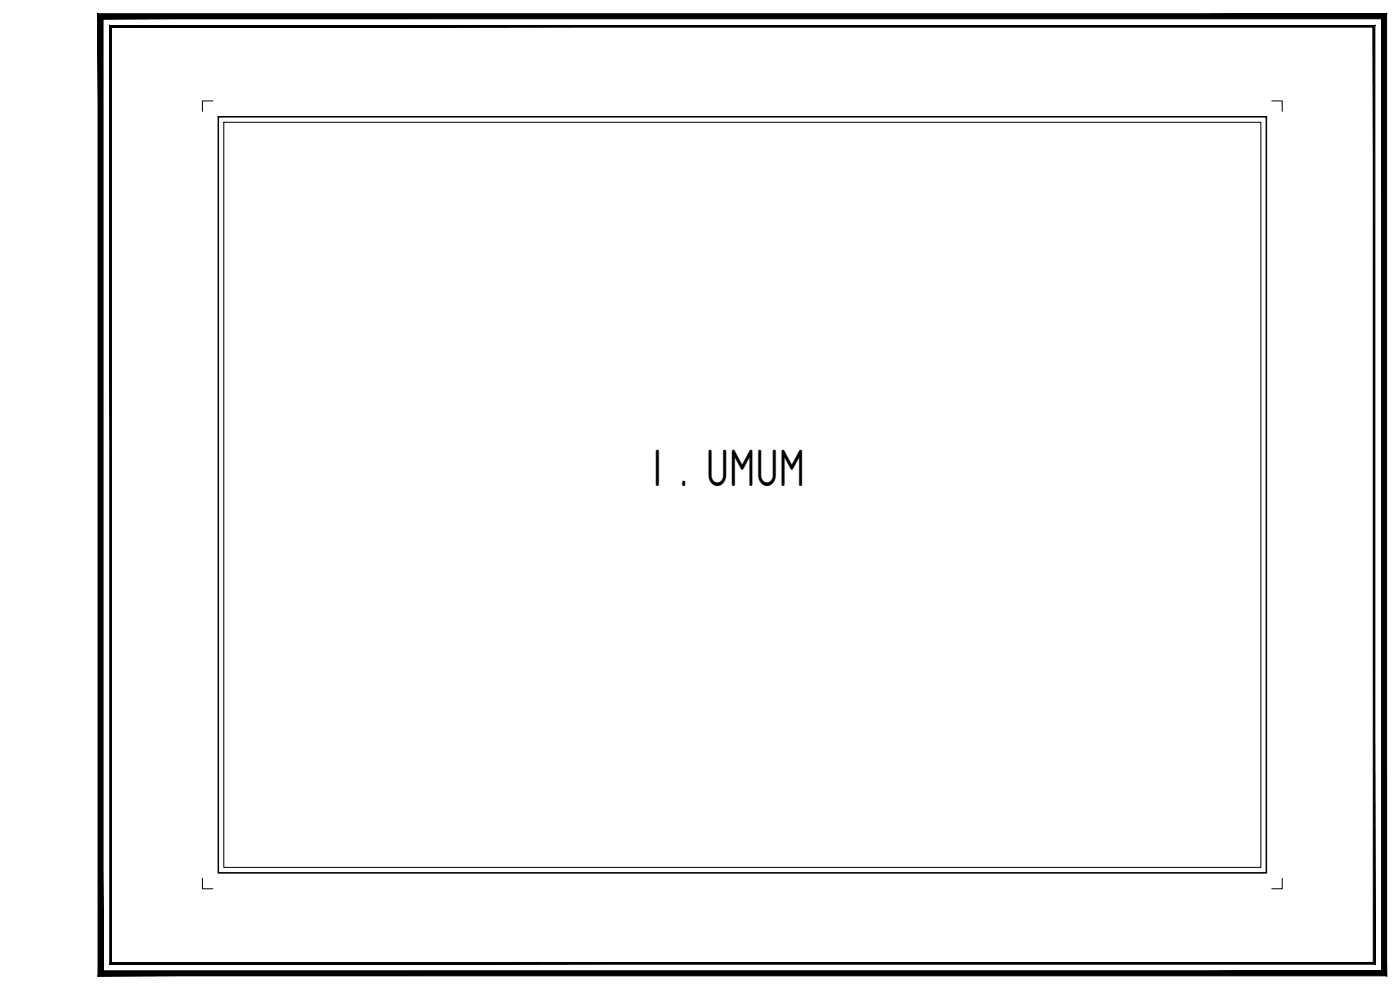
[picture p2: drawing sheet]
<svg xmlns="http://www.w3.org/2000/svg" width="420mm" height="297mm" viewBox="0 0 420 297" stroke-linecap="round" stroke-linejoin="round" font-family="sans-serif">
<defs><g id="words">
<text font-size="17" x="196" y="146">I . UMUM</text>
</g></defs>
<!-- layer: FORM LONG -->
<path d="M63.9 30.3h-3.2v3.1M65.4 35h314.7v227h-314.7zM65.6 35.1h314.4v226.7h-314.4zM67.2 36.7h311.2v223.6h-311.2zM381.7 30.3h3.1v3.1M60.7 263.5v3.2h3.2M384.8 263.5v3.2h-3.1" fill="none" stroke="#000" stroke-width=".3"/>
<!-- layer: 0 -->
<g fill="#000" stroke="#000" stroke-width=".3">
<path d="M30.9 291.3l-1.5 1.5 385.2-1.5zM29.4 292.8l385.2-1.5 1.5 1.5zM414.6 5.6v285.7l1.5 1.5zM414.6 5.6l1.5-1.5v288.7zM30.9 5.6h383.7l1.5-1.5zM29.4 4.1h386.7l-385.2 1.5zM29.4 4.1l1.5 287.2v-285.7zM29.4 4.1l1.5 287.2-1.5 1.5z"/>
<path d="M33.4 288.8l-.5 .5 379.2-.5zM32.9 289.3l379.2-.5 .5 .5zM412.1 8.1v280.7l.5 .5zM412.1 8.1l.5-.5v281.7zM33.4 8.1h378.7l.5-.5zM32.9 7.6h379.7l-379.2 .5zM32.9 7.6l.5 281.2v-280.7zM32.9 7.6l.5 281.2-.5 .5z"/>
</g>
<use href="#words"/>
</svg>
